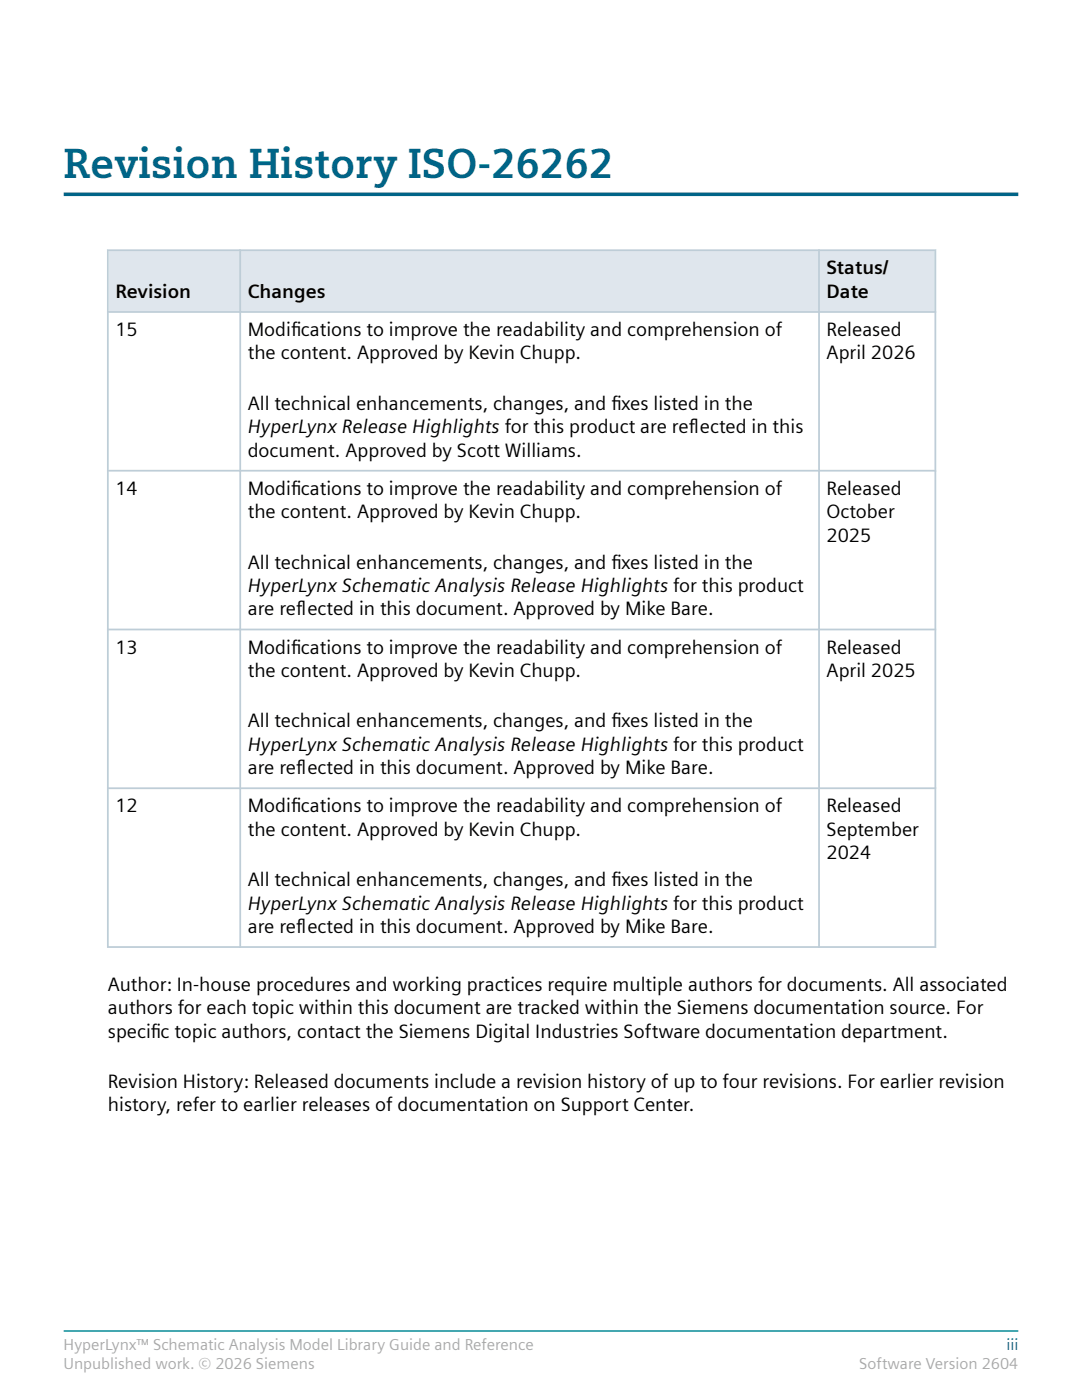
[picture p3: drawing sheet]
<svg xmlns="http://www.w3.org/2000/svg" width="216mm" height="279mm" viewBox="0 0 216 279" stroke-linecap="round" stroke-linejoin="round" font-family="sans-serif">
<defs><g id="words">
<text font-size="8.5" fill="#006487" x="12.7" y="35.5">Revision History ISO-26262</text>
<g font-size="3.9">
<text x="23" y="59.4">Revision</text>
<text x="49.4" y="59.4">Changes</text>
<text x="164.9" y="54.8">Status/</text>
<text x="164.9" y="59.4">Date</text>
<text x="23" y="67.1">15</text>
<text x="49.4" y="71.7">the content. Approved by Kevin Chupp.</text>
<text x="49.4" y="67.1">Modif</text>
<text x="58.1" y="67.1">ications to improve the readability and comprehension of</text>
<text x="164.9" y="67.1">Released</text>
<text x="164.9" y="71.7">April 2026</text>
<text x="49.4" y="81.8">All technical enhancements, changes, and f</text>
<text x="122" y="81.8">ixes listed in the</text>
<text x="49.4" y="86.5">HyperLynx Release Highlights for this product are ref</text>
<text x="137.4" y="86.5">lected in this</text>
<text x="49.4" y="91.1">document. Approved by Scott Williams.</text>
<text x="23" y="98.8">14</text>
<text x="49.4" y="98.8">Modif</text>
<text x="58.1" y="98.8">ications to improve the readability and comprehension of</text>
<text x="164.9" y="98.8">Released</text>
<text x="49.4" y="103.4">the content. Approved by Kevin Chupp.</text>
<text x="164.9" y="103.4">October</text>
<text x="49.4" y="113.5">All technical enhancements, changes, and f</text>
<text x="122" y="113.5">ixes listed in the</text>
<text x="164.9" y="108.1">2025</text>
<text x="49.4" y="118.2">HyperLynx Schematic Analysis Release Highlights for this product</text>
<text x="49.4" y="122.8">are ref</text>
<text x="59.1" y="122.8">lected in this document. Approved by Mike Bare.</text>
<text x="23" y="130.5">13</text>
<text x="49.4" y="130.5">Modif</text>
<text x="58.1" y="130.5">ications to improve the readability and comprehension of</text>
<text x="164.9" y="130.5">Released</text>
<text x="49.4" y="135.1">the content. Approved by Kevin Chupp.</text>
<text x="164.9" y="135.1">April 2025</text>
<text x="49.4" y="145.2">All technical enhancements, changes, and f</text>
<text x="49.4" y="149.8">HyperLynx Schematic Analysis Release Highlights for this product</text>
<text x="122" y="145.2">ixes listed in the</text>
<text x="49.4" y="154.5">are ref</text>
<text x="59.1" y="154.5">lected in this document. Approved by Mike Bare.</text>
<text x="23" y="162.1">12</text>
<text x="49.4" y="166.8">the content. Approved by Kevin Chupp.</text>
<text x="49.4" y="162.1">Modif</text>
<text x="58.1" y="162.1">ications to improve the readability and comprehension of</text>
<text x="164.9" y="162.1">Released</text>
<text x="164.9" y="166.8">September</text>
<text x="164.9" y="171.5">2024</text>
<text x="49.4" y="176.9">All technical enhancements, changes, and f</text>
<text x="122" y="176.9">ixes listed in the</text>
<text x="49.4" y="181.5">HyperLynx Schematic Analysis Release Highlights for this product</text>
<text x="49.4" y="186.2">are ref</text>
<text x="59.1" y="186.2">lected in this document. Approved by Mike Bare.</text>
<text x="21.5" y="197.7">Author: In-house procedures and working practices require multiple authors for documents. All associated</text>
<text x="21.5" y="202.4">authors for each topic within this document are tracked within the Siemens documentation source. For</text>
<text x="21.5" y="207.1">specif</text>
<text x="30.1" y="207.1">ic topic authors, contact the Siemens Digital Industries Software documentation department.</text>
<text x="21.5" y="221.8">history, refer to earlier releases of documentation on Support Center.</text>
<text x="21.5" y="217.1">Revision History: Released documents include a revision history of up to four revisions. For earlier revision</text>
</g>
<g font-size="3.2" fill="#aaa">
<text x="12.7" y="269.4">HyperLynx™ Schematic Analysis Model Library Guide and Reference</text>
<text x="12.7" y="273.2">Unpublished work. © 2026 Siemens</text>
<text x="171.4" y="273.2">Software Version 2604</text>
</g>
<text font-size="3.2" fill="#006487" x="200.8" y="269.4">iii</text>
</g></defs>
<path d="M12.7 38.8h190.5" fill="none" stroke="#006487" stroke-width=".71"/>
<g fill="#dfe6ed">
<path d="M21.7 50.1h26.1v12h-26.1z" fill-rule="evenodd"/>
<path d="M48.1 50.1h115.2v12h-115.2z" fill-rule="evenodd"/>
<path d="M163.6 50.1h22.9v12h-22.9z" fill-rule="evenodd"/>
</g>
<path d="M21.3 49.9h165.5M21.5 49.8v139.4M47.9 49.8v139.4M163.4 49.8v139.4M186.6 49.8v139.4M21.3 62.3h165.5M21.3 93.9h165.5M21.3 125.6h165.5M21.3 157.3h165.5M21.3 189h165.5" fill="none" stroke="#becdd7" stroke-width=".35"/>
<path d="M12.7 265.6h190.5" fill="none" stroke="#219ba3" stroke-width=".35"/>
<use href="#words"/>
</svg>
